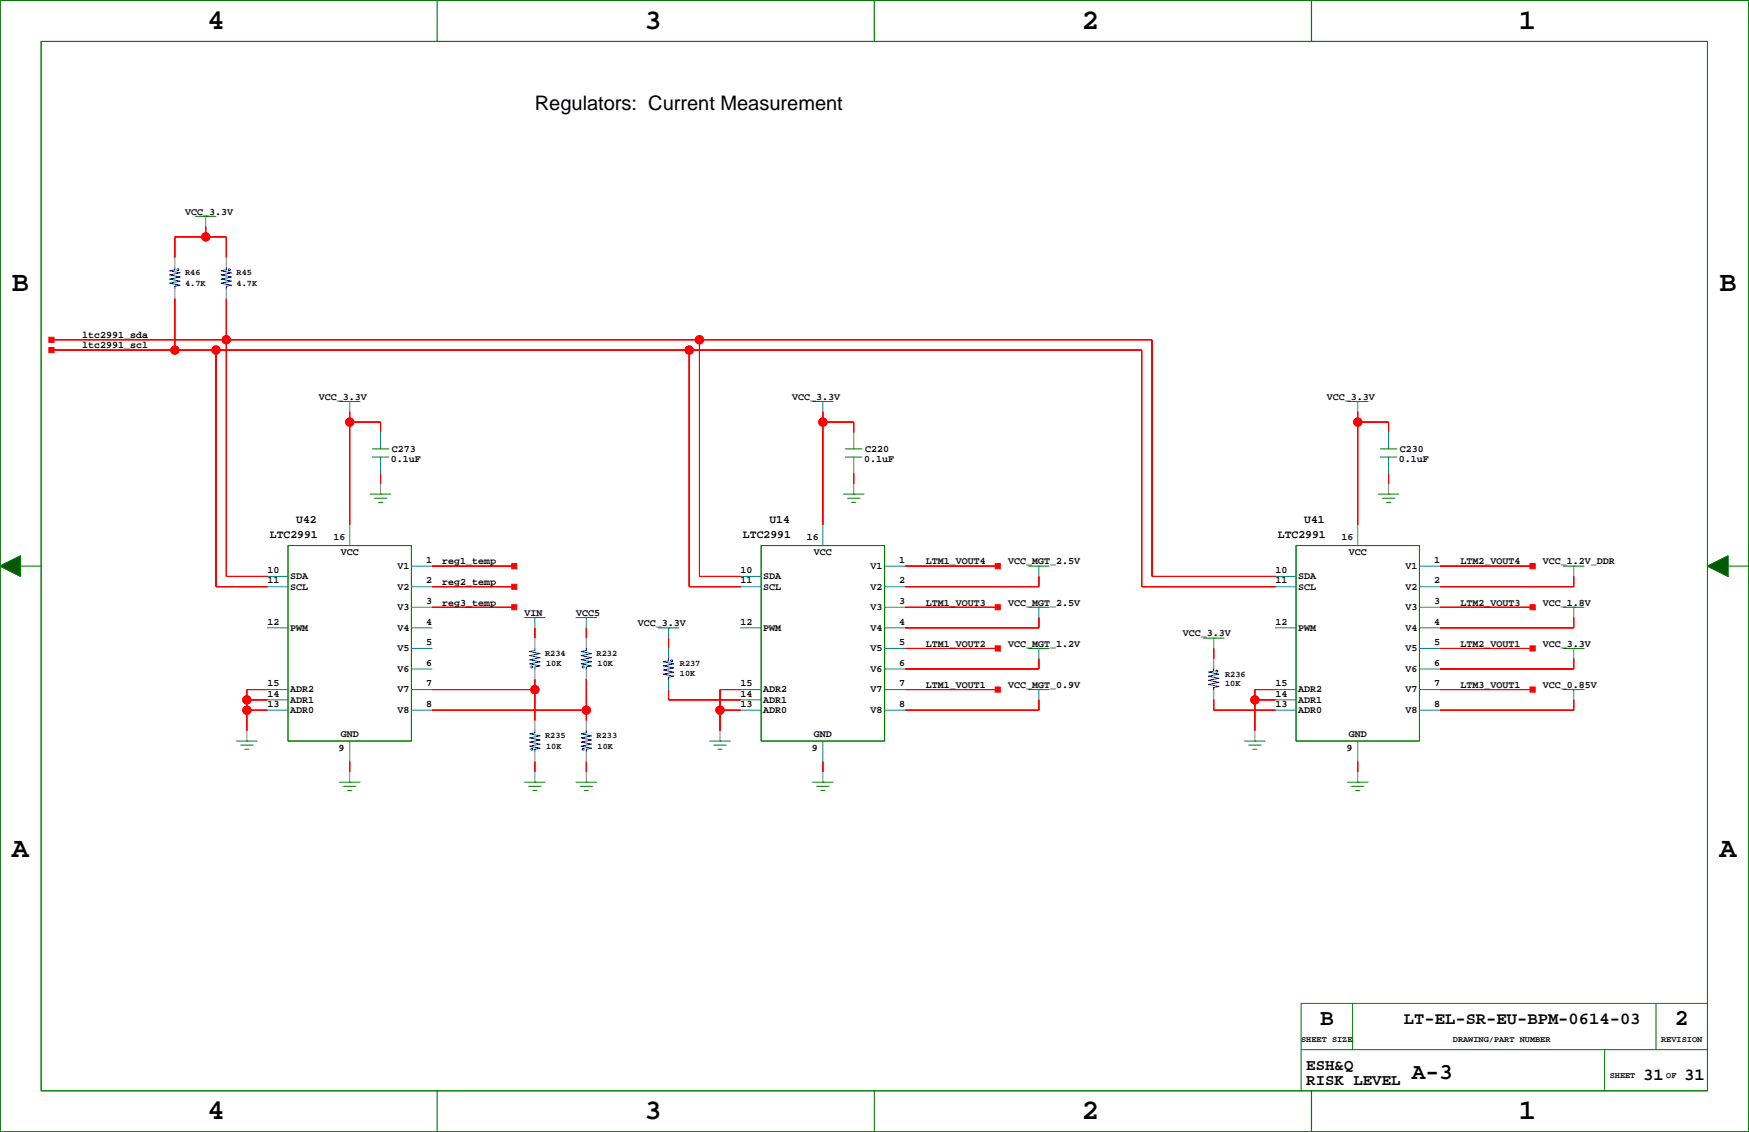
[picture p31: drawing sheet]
<svg xmlns="http://www.w3.org/2000/svg" width="432mm" height="279mm" viewBox="0 0 432 279" stroke-linecap="round" stroke-linejoin="round" font-family="sans-serif">
<defs><g id="words">
<g font-size="7.1">
<text x="51.2" y="7.1">4</text>
<text x="159.1" y="7.1">3</text>
<text x="267.1" y="7.1">2</text>
<text x="375" y="7.1">1</text>
<text x="3" y="71.9">B</text>
<text x="424.5" y="71.9">B</text>
<text x="3" y="211.5">A</text>
<text x="424.5" y="211.5">A</text>
<text x="51.2" y="276.3">4</text>
<text x="159.1" y="276.3">3</text>
<text x="267.1" y="276.3">2</text>
<text x="375" y="276.3">1</text>
</g>
<g font-size="5.6">
<text x="325.9" y="253.1">B</text>
<text x="413.5" y="253.1">2</text>
<text x="348.5" y="266.4">A-3</text>
</g>
<text font-size="4.9" x="132" y="27.1">Regulators: Current Measurement</text>
<g font-size="4.2">
<text x="346.6" y="252.7">LT-EL-SR-EU-BPM-0614-03</text>
<text x="405.7" y="266.6">31</text>
<text x="415.8" y="266.6">31</text>
</g>
<g font-size="3.9">
<text x="322.5" y="264">ESH&amp;Q</text>
<text x="322.5" y="267.8">RISK LEVEL</text>
</g>
<g font-size="2.8">
<text x="73.1" y="129">U42</text>
<text x="189.9" y="129">U14</text>
<text x="322" y="129">U41</text>
<text x="66.6" y="132.8">LTC2991</text>
<text x="183.4" y="132.8">LTC2991</text>
<text x="315.5" y="132.8">LTC2991</text>
</g>
<g font-size="2.5">
<text x="45.7" y="53">VCC_3.3V</text>
<text x="20.3" y="83.4">ltc2991_sda</text>
<text x="20.3" y="86">ltc2991_scl</text>
<text x="78.7" y="98.7">VCC_3.3V</text>
<text x="195.5" y="98.7">VCC_3.3V</text>
<text x="327.6" y="98.7">VCC_3.3V</text>
<text x="96.8" y="111.5">C273</text>
<text x="213.6" y="111.5">C220</text>
<text x="345.6" y="111.5">C230</text>
<text x="96.5" y="114">0.1uF</text>
<text x="213.3" y="114">0.1uF</text>
<text x="345.4" y="114">0.1uF</text>
<text x="82.4" y="133.2">16</text>
<text x="84.1" y="136.9">VCC</text>
<text x="199.2" y="133.2">16</text>
<text x="200.9" y="136.9">VCC</text>
<text x="331.2" y="133.2">16</text>
<text x="333" y="136.9">VCC</text>
<text x="66" y="144">11</text>
<text x="66" y="141.5">10</text>
<text x="71.6" y="143">SDA</text>
<text x="98.1" y="140.4">V1</text>
<text x="105.2" y="144">2</text>
<text x="105.2" y="138.9">1</text>
<text x="109.2" y="139.3">reg1_temp</text>
<text x="182.8" y="144">11</text>
<text x="182.8" y="141.5">10</text>
<text x="188.4" y="143">SDA</text>
<text x="214.9" y="140.4">V1</text>
<text x="222" y="144">2</text>
<text x="222" y="138.9">1</text>
<text x="228.5" y="139.3">LTM1_VOUT4</text>
<text x="248.9" y="139.3">VCC_MGT_2.5V</text>
<text x="314.9" y="141.5">10</text>
<text x="314.9" y="144">11</text>
<text x="320.5" y="143">SDA</text>
<text x="347" y="140.4">V1</text>
<text x="354" y="138.9">1</text>
<text x="354" y="144">2</text>
<text x="360.6" y="139.3">LTM2_VOUT4</text>
<text x="380.9" y="139.3">VCC_1.2V_DDR</text>
<text x="71.6" y="145.5">SCL</text>
<text x="98.1" y="145.5">V2</text>
<text x="105.2" y="149.1">3</text>
<text x="109.2" y="144.4">reg2_temp</text>
<text x="109.2" y="149.4">reg3_temp</text>
<text x="188.4" y="145.5">SCL</text>
<text x="214.9" y="145.5">V2</text>
<text x="222" y="149.1">3</text>
<text x="228.5" y="149.4">LTM1_VOUT3</text>
<text x="248.9" y="149.4">VCC_MGT_2.5V</text>
<text x="320.5" y="145.5">SCL</text>
<text x="347" y="145.5">V2</text>
<text x="354" y="149.1">3</text>
<text x="360.6" y="149.4">LTM2_VOUT3</text>
<text x="380.9" y="149.4">VCC_1.8V</text>
<text x="66" y="154.2">12</text>
<text x="71.6" y="155.7">PWM</text>
<text x="98.1" y="150.6">V3</text>
<text x="98.1" y="155.7">V4</text>
<text x="105.2" y="154.2">4</text>
<text x="129.5" y="152">VIN</text>
<text x="142.2" y="152">VCC5</text>
<text x="157.4" y="154.5">VCC_3.3V</text>
<text x="182.8" y="154.2">12</text>
<text x="188.4" y="155.7">PWM</text>
<text x="214.9" y="150.6">V3</text>
<text x="214.9" y="155.7">V4</text>
<text x="222" y="154.2">4</text>
<text x="314.9" y="154.2">12</text>
<text x="320.5" y="155.7">PWM</text>
<text x="347" y="150.6">V3</text>
<text x="347" y="155.7">V4</text>
<text x="354" y="154.2">4</text>
<text x="98.1" y="160.7">V5</text>
<text x="105.2" y="159.2">5</text>
<text x="214.9" y="160.7">V5</text>
<text x="222" y="159.2">5</text>
<text x="228.5" y="159.6">LTM1_VOUT2</text>
<text x="248.9" y="159.6">VCC_MGT_1.2V</text>
<text x="292" y="157.1">VCC_3.3V</text>
<text x="347" y="160.7">V5</text>
<text x="354" y="159.2">5</text>
<text x="360.6" y="159.6">LTM2_VOUT1</text>
<text x="380.9" y="159.6">VCC_3.3V</text>
<text x="98.1" y="165.8">V6</text>
<text x="105.2" y="164.3">6</text>
<text x="214.9" y="165.8">V6</text>
<text x="222" y="164.3">6</text>
<text x="347" y="165.8">V6</text>
<text x="354" y="164.3">6</text>
<text x="66" y="171.9">14</text>
<text x="66" y="169.4">15</text>
<text x="71.6" y="170.9">ADR2</text>
<text x="71.6" y="173.4">ADR1</text>
<text x="98.1" y="170.9">V7</text>
<text x="105.2" y="169.4">7</text>
<text x="182.8" y="171.9">14</text>
<text x="182.8" y="169.4">15</text>
<text x="188.4" y="170.9">ADR2</text>
<text x="188.4" y="173.4">ADR1</text>
<text x="214.9" y="170.9">V7</text>
<text x="222" y="169.4">7</text>
<text x="228.5" y="169.8">LTM1_VOUT1</text>
<text x="248.9" y="169.8">VCC_MGT_0.9V</text>
<text x="314.9" y="169.4">15</text>
<text x="314.9" y="171.9">14</text>
<text x="320.5" y="170.9">ADR2</text>
<text x="320.5" y="173.4">ADR1</text>
<text x="347" y="170.9">V7</text>
<text x="354" y="169.4">7</text>
<text x="360.6" y="169.8">LTM3_VOUT1</text>
<text x="380.9" y="169.8">VCC_0.85V</text>
<text x="66" y="174.5">13</text>
<text x="71.6" y="176">ADR0</text>
<text x="98.1" y="176">V8</text>
<text x="105.2" y="174.5">8</text>
<text x="182.8" y="174.5">13</text>
<text x="188.4" y="176">ADR0</text>
<text x="214.9" y="176">V8</text>
<text x="222" y="174.5">8</text>
<text x="314.9" y="174.5">13</text>
<text x="320.5" y="176">ADR0</text>
<text x="347" y="176">V8</text>
<text x="354" y="174.5">8</text>
<text x="83.6" y="185.4">9</text>
<text x="84.1" y="182">GND</text>
<text x="200.4" y="185.4">9</text>
<text x="200.9" y="182">GND</text>
<text x="332.5" y="185.4">9</text>
<text x="333" y="182">GND</text>
</g>
<g font-size="2.1">
<text x="45.7" y="68">R46</text>
<text x="45.7" y="70.5">4.7K</text>
<text x="58.4" y="68">R45</text>
<text x="58.4" y="70.5">4.7K</text>
<text x="134.6" y="161.9">R234</text>
<text x="147.3" y="161.9">R232</text>
<text x="134.8" y="164.5">10K</text>
<text x="147.5" y="164.5">10K</text>
<text x="167.9" y="164.5">R237</text>
<text x="167.9" y="166.7">10K</text>
<text x="302.4" y="167">R236</text>
<text x="302.4" y="169.3">10K</text>
<text x="134.6" y="182.2">R235</text>
<text x="134.8" y="184.8">10K</text>
<text x="147.3" y="182.2">R233</text>
<text x="147.5" y="184.8">10K</text>
<text x="321.2" y="257.1">SHEET SIZE</text>
<text x="358.7" y="257.1">DRAWING/PART NUMBER</text>
<text x="410.1" y="257.1">REVISION</text>
<text x="397.4" y="266">SHEET</text>
<text x="411.4" y="266">OF</text>
</g>
</g></defs>
<path d="M0 .1h431.7v279.3h-431.7z" fill="none" stroke="#000" stroke-width=".25"/>
<g fill="none" stroke="#008000" stroke-width=".25">
<path d="M0 .1h431.7v279.3h-431.7zM10.2 10.2h411.3v259h-411.3zM48.2 53.4h5.1M50.8 53.4h.1M83.8 99.1h5.1M86.3 99.1h.1M200.6 99.1h5.1M203.2 99.1h.1M332.7 99.1h5M335.2 99.1h.1M91.9 112.8h4.1M91.9 110.8h4.1"/>
<path d="M208.7 112.8h4.1M208.7 110.8h4.1M340.8 112.8h4.1M340.8 110.8h4.1M0 139.7l5.1-2.5v5.1zM5.1 139.7h5.1M71.1 134.7h30.5v48.2h-30.5zM91.4 122h5.1M92.4 123h3.1M93.5 124h1M94 122h.1M187.9 134.7h30.5v48.2h-30.5z"/>
<path d="M208.2 122h5.1M209.2 123h3.1M210.3 124h1M210.8 122h.1M253.9 139.7h5.1M256.5 139.7h.1M320 134.7h30.4v48.2h-30.4zM340.3 122h5.1M341.3 123h3M342.3 124h1M342.8 122h.1M386 139.7h5.1"/>
<path d="M388.5 139.7h.1M421.5 139.7l5.1-2.5v5.1zM426.6 139.7h5.1M129.5 152.4h5.1M132.1 152.4h.1M142.2 152.4h5.1M144.7 152.4h.1M162.5 155h5.1M165.1 155h.1M253.9 149.9h5.1M256.5 149.9h.1M297.1 157.5h5.1"/>
<path d="M299.7 157.5h.1M386 149.9h5.1M388.5 149.9h.1M253.9 160h5.1M253.9 170.2h5.1M256.5 160h.1M256.5 170.2h.1M386 160h5.1M386 170.2h5.1M388.5 160h.1M388.5 170.2h.1M58.4 182.9h5.1"/>
<path d="M59.4 183.9h3.1M60.4 184.9h1.1M60.9 182.9h.1M83.8 193.1h5.1M84.8 194.1h3.1M85.8 195.1h1M86.3 193.1h.1M129.5 193.1h5.1M130.5 194.1h3.1M131.5 195.1h1.1M132.1 193.1h.1M142.2 193.1h5.1"/>
<path d="M143.2 194.1h3.1M144.2 195.1h1.1M144.7 193.1h.1M175.2 182.9h5.1M176.2 183.9h3.1M177.3 184.9h1M177.8 182.9h.1M200.6 193.1h5.1M201.6 194.1h3.1M202.6 195.1h1.1M203.2 193.1h.1M307.3 182.9h5"/>
<path d="M308.3 183.9h3M309.3 184.9h1M309.8 182.9h.1M332.7 193.1h5M333.7 194.1h3M334.7 195.1h1M335.2 193.1h.1M321.2 259.1h100.3M333.9 247.7v11.4M396.1 259.1v10.1M408.8 247.7v11.4M421.5 247.7h-100.3v21.5"/>
<path d="M215.9 269.2v10.2"/>
</g>
<g fill="none" stroke="#008080" stroke-width=".25">
<path d="M50.8 53.4v2.5M86.3 99.1v2.5M203.2 99.1v2.5M335.2 99.1v2.5M94 106.7v4.1M94 112.8v4.1M210.8 106.7v4.1M210.8 112.8v4.1M342.8 106.7v4.1M342.8 112.8v4.1M86.3 129.6v5.1M101.6 139.7h5.1"/>
<path d="M203.2 129.6v5.1M218.4 139.7h5.1M256.5 139.7v2.6M335.2 129.6v5.1M350.4 139.7h5.1M388.5 139.7v2.6M66 144.8h5.1M66 155h5.1M66 142.3h5.1M101.6 144.8h5.1M101.6 149.9h5.1M101.6 155h5.1"/>
<path d="M132.1 152.4v2.6M144.7 152.4v2.6M165.1 155v2.5M182.8 144.8h5.1M182.8 155h5.1M182.8 142.3h5.1M218.4 144.8h5.1M218.4 149.9h5.1M218.4 155h5.1M256.5 149.9v2.5M299.7 157.5v2.5M314.9 144.8h5.1"/>
<path d="M314.9 155h5.1M314.9 142.3h5.1M350.4 144.8h5.1M350.4 149.9h5.1M350.4 155h5.1M388.5 149.9v2.5M66 170.2h5.1M66 175.3h5.1M66 172.7h5.1M101.6 160h5.1M101.6 165.1h5.1M101.6 170.2h5.1"/>
<path d="M101.6 175.3h5.1M165.1 160v2.6M165.1 167.7v2.5M182.8 170.2h5.1M182.8 175.3h5.1M182.8 172.7h5.1M218.4 160h5.1M218.4 165.1h5.1M218.4 170.2h5.1M218.4 175.3h5.1M256.5 160v2.6M256.5 170.2v2.5"/>
<path d="M299.7 162.6v2.5M299.7 170.2v2.5M314.9 170.2h5.1M314.9 175.3h5.1M314.9 172.7h5.1M350.4 160h5.1M350.4 165.1h5.1M350.4 170.2h5.1M350.4 175.3h5.1M388.5 160v2.6M388.5 170.2v2.5M86.3 182.9v5.1"/>
<path d="M203.2 182.9v5.1M335.2 182.9v5.1"/>
</g>
<g fill="none" stroke="#808080" stroke-width=".25">
<path d="M43.2 63.5v2.6M43.2 71.2v2.5M55.9 63.5v2.6M55.9 71.2v2.5M94 119.4v2.6M210.8 119.4v2.6M342.8 119.4v2.6M132.1 157.5v2.5M144.7 157.5v2.5M132.1 165.1v2.6M132.1 177.8v2.6M144.7 165.1v2.6"/>
<path d="M144.7 177.8v2.6M60.9 180.4v2.5M86.3 190.5v2.6M132.1 185.4v2.6M132.1 190.5v2.6M144.7 185.4v2.6M144.7 190.5v2.6M177.8 180.4v2.5M203.2 190.5v2.6M309.8 180.4v2.5M335.2 190.5v2.6"/>
</g>
<g fill="#f00" stroke="#f00" stroke-width=".25">
<path d="M335.2 188v2.5z" fill-rule="evenodd"/>
<path d="M210.8 104.2v2.5z" fill-rule="evenodd"/>
<path d="M203.2 101.6v2.6z" fill-rule="evenodd"/>
<path d="M203.2 104.2h7.6z" fill-rule="evenodd"/>
<path d="M203.2 104.2v25.4z" fill-rule="evenodd"/>
<path d="M210.8 116.9v2.5z" fill-rule="evenodd"/>
<path d="M335.2 101.6v2.6z" fill-rule="evenodd"/>
<path d="M335.2 104.2v25.4z" fill-rule="evenodd"/>
<path d="M342.8 104.2v2.5z" fill-rule="evenodd"/>
<path d="M335.2 104.2h7.6z" fill-rule="evenodd"/>
<path d="M342.8 116.9v2.5z" fill-rule="evenodd"/>
<path d="M203.2 188v2.5z" fill-rule="evenodd"/>
<path d="M50.8 55.9v2.6z" fill-rule="evenodd"/>
<path d="M55.9 58.5v5z" fill-rule="evenodd"/>
<path d="M50.8 58.5h5.1z" fill-rule="evenodd"/>
<path d="M43.2 58.5h7.6z" fill-rule="evenodd"/>
<path d="M43.2 58.5v5z" fill-rule="evenodd"/>
<path d="M299.7 160v2.6z" fill-rule="evenodd"/>
<path d="M309.8 172.7v7.7z" fill-rule="evenodd"/>
<path d="M309.8 170.2h5.1z" fill-rule="evenodd"/>
<path d="M309.8 170.2v2.5z" fill-rule="evenodd"/>
<path d="M309.8 172.7h5.1z" fill-rule="evenodd"/>
<path d="M299.7 172.7v2.6z" fill-rule="evenodd"/>
<path d="M299.7 175.3h15.2z" fill-rule="evenodd"/>
<path d="M177.8 170.2v5.1z" fill-rule="evenodd"/>
<path d="M177.8 170.2h5z" fill-rule="evenodd"/>
<path d="M177.8 175.3h5z" fill-rule="evenodd"/>
<path d="M177.8 175.3v5.1z" fill-rule="evenodd"/>
<path d="M223.5 139.7h22.8z" fill-rule="evenodd"/>
<path d="M245.7 139.1h1.3v1.3h-1.3z" fill-rule="evenodd"/>
<path d="M223.5 144.8h33z" fill-rule="evenodd"/>
<path d="M256.5 142.3v2.5z" fill-rule="evenodd"/>
<path d="M223.5 149.9h22.8z" fill-rule="evenodd"/>
<path d="M245.7 149.3h1.3v1.2h-1.3z" fill-rule="evenodd"/>
<path d="M256.5 152.4v2.6z" fill-rule="evenodd"/>
<path d="M223.5 155h33z" fill-rule="evenodd"/>
<path d="M223.5 160h22.8z" fill-rule="evenodd"/>
<path d="M245.7 159.4h1.3v1.3h-1.3z" fill-rule="evenodd"/>
<path d="M256.5 162.6v2.5z" fill-rule="evenodd"/>
<path d="M223.5 165.1h33z" fill-rule="evenodd"/>
<path d="M223.5 170.2h22.8z" fill-rule="evenodd"/>
<path d="M245.7 169.6h1.3v1.2h-1.3z" fill-rule="evenodd"/>
<path d="M256.5 172.7v2.6z" fill-rule="evenodd"/>
<path d="M223.5 175.3h33z" fill-rule="evenodd"/>
<path d="M355.5 139.7h22.9z" fill-rule="evenodd"/>
<path d="M377.7 139.1h1.3v1.3h-1.3z" fill-rule="evenodd"/>
<path d="M355.5 144.8h33z" fill-rule="evenodd"/>
<path d="M388.5 142.3v2.5z" fill-rule="evenodd"/>
<path d="M355.5 149.9h22.9z" fill-rule="evenodd"/>
<path d="M377.7 149.3h1.3v1.2h-1.3z" fill-rule="evenodd"/>
<path d="M388.5 152.4v2.6z" fill-rule="evenodd"/>
<path d="M355.5 155h33z" fill-rule="evenodd"/>
<path d="M355.5 160h22.9z" fill-rule="evenodd"/>
<path d="M377.7 159.4h1.3v1.3h-1.3z" fill-rule="evenodd"/>
<path d="M355.5 165.1h33z" fill-rule="evenodd"/>
<path d="M388.5 162.6v2.5z" fill-rule="evenodd"/>
<path d="M355.5 170.2h22.9z" fill-rule="evenodd"/>
<path d="M377.7 169.6h1.3v1.2h-1.3z" fill-rule="evenodd"/>
<path d="M355.5 175.3h33z" fill-rule="evenodd"/>
<path d="M388.5 172.7v2.6z" fill-rule="evenodd"/>
<path d="M86.3 101.6v2.6z" fill-rule="evenodd"/>
<path d="M94 104.2v2.5z" fill-rule="evenodd"/>
<path d="M86.3 104.2v25.4z" fill-rule="evenodd"/>
<path d="M86.3 104.2h7.7z" fill-rule="evenodd"/>
<path d="M94 116.9v2.5z" fill-rule="evenodd"/>
<path d="M86.3 188v2.5z" fill-rule="evenodd"/>
<path d="M60.9 172.7h5.1z" fill-rule="evenodd"/>
<path d="M60.9 175.3h5.1z" fill-rule="evenodd"/>
<path d="M60.9 175.3v5.1z" fill-rule="evenodd"/>
<path d="M60.9 172.7v2.6z" fill-rule="evenodd"/>
<path d="M60.9 170.2h5.1z" fill-rule="evenodd"/>
<path d="M60.9 170.2v2.5z" fill-rule="evenodd"/>
<path d="M144.7 155v2.5z" fill-rule="evenodd"/>
<path d="M144.7 188v2.5z" fill-rule="evenodd"/>
<path d="M132.1 155v2.5z" fill-rule="evenodd"/>
<path d="M132.1 188v2.5z" fill-rule="evenodd"/>
<path d="M165.1 157.5v2.5z" fill-rule="evenodd"/>
<path d="M165.1 170.2v2.5z" fill-rule="evenodd"/>
<path d="M165.1 172.7h17.7z" fill-rule="evenodd"/>
<path d="M55.9 142.3h10.1z" fill-rule="evenodd"/>
<path d="M55.9 83.9v58.4z" fill-rule="evenodd"/>
<path d="M172.7 142.3h10.1z" fill-rule="evenodd"/>
<path d="M172.7 83.9v58.4z" fill-rule="evenodd"/>
<path d="M12.7 83.9h43.2z" fill-rule="evenodd"/>
<path d="M284.4 83.9v58.4z" fill-rule="evenodd"/>
<path d="M284.4 142.3h30.5z" fill-rule="evenodd"/>
<path d="M172.7 83.9h111.7z" fill-rule="evenodd"/>
<path d="M55.9 73.7v10.2z" fill-rule="evenodd"/>
<path d="M55.9 83.9h116.8z" fill-rule="evenodd"/>
<path d="M12.1 83.2h1.2v1.3h-1.2z" fill-rule="evenodd"/>
<path d="M43.2 86.4h10.1z" fill-rule="evenodd"/>
<path d="M281.9 144.8h33z" fill-rule="evenodd"/>
<path d="M12.7 86.4h30.5z" fill-rule="evenodd"/>
<path d="M281.9 86.4v58.4z" fill-rule="evenodd"/>
<path d="M170.1 86.4h111.8z" fill-rule="evenodd"/>
<path d="M170.1 144.8h12.7z" fill-rule="evenodd"/>
<path d="M170.1 86.4v58.4z" fill-rule="evenodd"/>
<path d="M43.2 73.7v12.7z" fill-rule="evenodd"/>
<path d="M53.3 86.4h116.8z" fill-rule="evenodd"/>
<path d="M53.3 144.8h12.7z" fill-rule="evenodd"/>
<path d="M53.3 86.4v58.4z" fill-rule="evenodd"/>
<path d="M12.1 85.8h1.2v1.2h-1.2z" fill-rule="evenodd"/>
<path d="M132.1 170.2v7.6z" fill-rule="evenodd"/>
<path d="M132.1 167.7v2.5z" fill-rule="evenodd"/>
<path d="M106.7 170.2h25.4z" fill-rule="evenodd"/>
<path d="M106.7 175.3h38z" fill-rule="evenodd"/>
<path d="M144.7 175.3v2.5z" fill-rule="evenodd"/>
<path d="M144.7 167.7v7.6z" fill-rule="evenodd"/>
<path d="M106.7 139.7h20.3z" fill-rule="evenodd"/>
<path d="M126.3 139.1h1.3v1.3h-1.3z" fill-rule="evenodd"/>
<path d="M106.7 144.8h20.3z" fill-rule="evenodd"/>
<path d="M126.3 144.2h1.3v1.2h-1.3z" fill-rule="evenodd"/>
<path d="M106.7 149.9h20.3z" fill-rule="evenodd"/>
<path d="M126.3 149.3h1.3v1.2h-1.3z" fill-rule="evenodd"/>
<circle cx="203.2" cy="104.2" r="1.02"/>
<circle cx="335.2" cy="104.2" r="1.02"/>
<circle cx="50.8" cy="58.5" r="1.02"/>
<circle cx="309.8" cy="172.7" r="1.02"/>
<circle cx="177.8" cy="175.3" r="1.02"/>
<circle cx="86.3" cy="104.2" r="1.02"/>
<circle cx="60.9" cy="175.3" r="1.02"/>
<circle cx="60.9" cy="172.7" r="1.02"/>
<circle cx="55.9" cy="83.9" r="1.02"/>
<circle cx="172.7" cy="83.9" r="1.02"/>
<circle cx="43.2" cy="86.4" r="1.02"/>
<circle cx="170.1" cy="86.4" r="1.02"/>
<circle cx="53.3" cy="86.4" r="1.02"/>
<circle cx="132" cy="170.2" r="1.02"/>
<circle cx="144.7" cy="175.3" r="1.02"/>
</g>
<g fill="none" stroke="#f00" stroke-width=".25">
<path d="M50.8 55.9v2.6M43.2 63.5v-5h12.7v5M43.2 73.7v12.7M55.9 73.7v68.6h10.1M12.7 86.4h269.2v58.4h33M12.7 83.9h271.7v58.4h30.5M53.3 86.4v58.4h12.7M170.1 86.4v58.4h12.7M172.7 83.9v58.4h10.1M86.3 104.2h7.7v2.5M86.3 101.6v28M94 116.9v2.5"/>
<path d="M203.2 104.2h7.6v2.5M203.2 101.6v28M210.8 116.9v2.5M335.2 101.6v28M335.2 104.2h7.6v2.5M342.8 116.9v2.5M106.7 139.7h20.3M223.5 139.7h22.8M355.5 139.7h22.9M106.7 144.8h20.3M106.7 149.9h20.3M132.1 155v2.5"/>
<path d="M144.7 155v2.5M165.1 157.5v2.5M223.5 149.9h22.8M256.5 142.3v2.5h-33M256.5 152.4v2.6h-33M355.5 149.9h22.9M388.5 142.3v2.5h-33M388.5 152.4v2.6h-33M60.9 172.7h5.1M60.9 175.3h5.1M66 170.2h-5.1v10.2M106.7 170.2h25.4"/>
<path d="M106.7 175.3h38M132.1 167.7v10.1M144.7 167.7v10.1M165.1 170.2v2.5h17.7M177.8 175.3h5M182.8 170.2h-5v10.2M223.5 170.2h22.8M223.5 160h22.8M256.5 172.7v2.6h-33M256.5 162.6v2.5h-33M299.7 160v2.6M299.7 172.7v2.6h15.2"/>
<path d="M309.8 172.7h5.1M314.9 170.2h-5.1v10.2M355.5 170.2h22.9M355.5 160h22.9M388.5 172.7v2.6h-33M388.5 162.6v2.5h-33M86.3 188v2.5M132.1 188v2.5M144.7 188v2.5M203.2 188v2.5M335.2 188v2.5"/>
<circle cx="50.8" cy="58.5" r="1.02"/>
<circle cx="43.2" cy="86.4" r="1.02"/>
<circle cx="53.3" cy="86.4" r="1.02"/>
<circle cx="55.9" cy="83.9" r="1.02"/>
<circle cx="170.1" cy="86.4" r="1.02"/>
<circle cx="172.7" cy="83.9" r="1.02"/>
<circle cx="86.3" cy="104.2" r="1.02"/>
<circle cx="203.2" cy="104.2" r="1.02"/>
<circle cx="335.2" cy="104.2" r="1.02"/>
<circle cx="60.9" cy="175.3" r="1.02"/>
<circle cx="60.9" cy="172.7" r="1.02"/>
<circle cx="132" cy="170.2" r="1.02"/>
<circle cx="144.7" cy="175.3" r="1.02"/>
<circle cx="177.8" cy="175.3" r="1.02"/>
<circle cx="309.8" cy="172.7" r="1.02"/>
</g>
<g fill="none" stroke="#00f" stroke-width=".25">
<path d="M43.2 66.1v.5l-1.3 .3 2.5 .5-2.5 .5 2.5 .5-2.5 .5 2.5 .5-2.5 .5 2.5 .5-1.2 .3v.5M55.9 66.1v.5l-1.3 .3 2.5 .5-2.5 .5 2.5 .5-2.5 .5 2.5 .5-2.5 .5 2.5 .5-1.2 .3v.5M132.1 160v.6l-1.3 .2 2.5 .5-2.5 .5 2.5 .5-2.5 .5 2.5 .5-2.5 .6 2.5 .5-1.2 .2v.5M144.7 160v.6l-1.2 .2 2.5 .5-2.5 .5 2.5 .5-2.5 .5 2.5 .5-2.5 .6 2.5 .5-1.3 .2v.5M165.1 162.6v.5l-1.3 .2 2.5 .6-2.5 .5 2.5 .5-2.5 .5 2.5 .5-2.5 .5 2.5 .5-1.2 .3v.5M299.7 165.1v.5l-1.3 .3 2.5 .5-2.5 .5 2.5 .5-2.5 .5 2.5 .5-2.5 .5 2.5 .5-1.2 .3v.5M132.1 180.4v.5l-1.3 .2 2.5 .5-2.5 .5 2.5 .5-2.5 .6 2.5 .5-2.5 .5 2.5 .5-1.2 .2v.5M144.7 180.4v.5l-1.2 .2 2.5 .5-2.5 .5 2.5 .5-2.5 .6 2.5 .5-2.5 .5 2.5 .5-1.3 .2v.5"/>
<circle cx="43.9" cy="66.6" r=".25"/>
<circle cx="56.6" cy="66.6" r=".25"/>
<circle cx="131.3" cy="164.6" r=".25"/>
<circle cx="144" cy="164.6" r=".25"/>
<circle cx="165.8" cy="163.1" r=".25"/>
<circle cx="300.4" cy="165.6" r=".25"/>
<circle cx="131.3" cy="184.9" r=".25"/>
<circle cx="144" cy="184.9" r=".25"/>
</g>
<path d="M107.9 .1v10.1M215.9 .1v10.1M323.8 .1v10.1M107.9 269.2v10.2M323.8 269.2v10.2" fill="none" stroke="#008000" stroke-width=".3"/>
<g fill="#050" stroke="#050" stroke-width=".25">
<path d="M0 139.7l5.1-2.5v5.1z" fill-rule="evenodd"/>
<path d="M421.5 139.7l5.1-2.5v5.1z" fill-rule="evenodd"/>
</g>
<use href="#words"/>
</svg>
